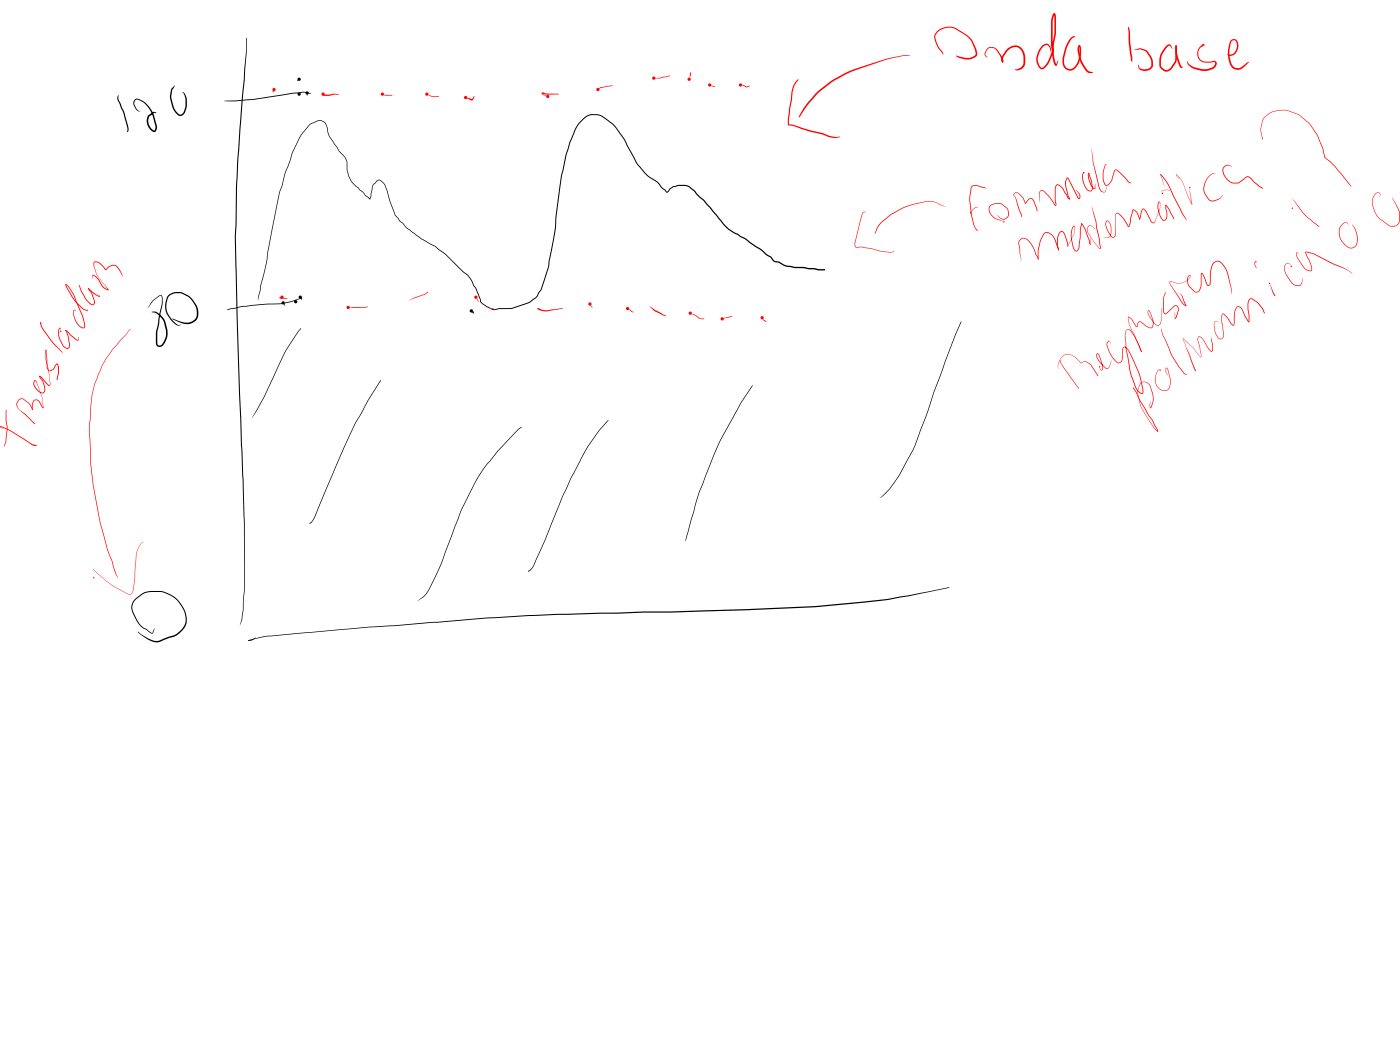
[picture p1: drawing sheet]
<svg xmlns="http://www.w3.org/2000/svg" width="328mm" height="246mm" viewBox="0 0 328 246" stroke-linecap="round" stroke-linejoin="round" font-family="sans-serif">
<g fill="#000">
<path d="M41 19.9l-.6 1.2-.2 1.5 .5 2.2a2.29 2.29 0 0 0 1.8 2.1l.6-.7a5.6 5.6 0 0 0 .2-3.8l-.5-.8 .4 .2 .3 .5a5.4 5.4 0 0 1-.1 4 1.2 1.2 0 0 1-1.1 .9 1.2 1.2 0 0 1-1.2-.8l-.7-1.3-.5-2.5 .2-1.6zM69.7 18.8l.5-.2-.3 .3zM27.7 22.5l.2-.2-.1 1 1.3 2.9 .9 3 .2 1.1-.3 .7v-1l-1-3.5-1.3-3.1zM31.6 23.4l.4-.3a5.8 5.8 0 0 1 4.5 5.2l.3 1.1a1.21 1.21 0 0 1-.7 1.6 2.52 2.52 0 0 1-1.7-2.2 2.52 2.52 0 0 1 1.3-2.4l.3-.2a.4 .4 0 0 1 .6 .4l-.4-.1-.3 .2a2.2 2.2 0 0 0-1.1 2 2.2 2.2 0 0 0 1.4 1.9l.3-.8-.4-1.4a6.1 6.1 0 0 0-3.9-5.1l-.3 .1a.98 .98 0 0 0-.3 1.2l.7 1.2 .7 .3a1.28 1.28 0 0 1-1.5-1.1l-.2-.8zM52.5 23.7l.4-.1a98.3 98.3 0 0 0 16.1-1.9l2.4-.2 1.5 .4-1.6-.2-2.3 .2a81.8 81.8 0 0 1-16.1 1.8zM88.3 42.4a.9 .9 0 0 1 1.5 .2l.5 .7 .5 1.2 .8 2.9 1.2 3.1 2.8 3 3.2 2.4 2.7 1.5a28.9 28.9 0 0 1 5.4 4.5l1.8 1.8a6.1 6.1 0 0 1 2.7 3.4l.4 .7 1.1 3 1.4 1 1.6 .7a12.2 12.2 0 0 1 4.1-.3l4-1.3 1.8-1.4 1.1-1.9 1.7-5 .3-2.3a42.5 42.5 0 0 0 1.5-10l1.2-9 1-4.6 .9-3.2 1.1-2.7a5.7 5.7 0 0 1 4.4-4l1.5 .1 1.5 .7a11.6 11.6 0 0 1 4.2 4.5l3.6 6.5 2.2 2.5 2.3 1.5 2.1 2.3 .7-.7 .8-.5 1.3-.3 1.5-.1 1.1 .4 1.5 1.4a63.9 63.9 0 0 1 6.6 7.4l1.1 1.1 4 2.3 6 4.4a1.63 1.63 0 0 0 1.8 1.1 5.8 5.8 0 0 0 3.4 1.1l2.3 .1 3.5 .5h1.4l.1 .2-.1 .1h-1.2l-6.9-.8a5.5 5.5 0 0 1-2.9-1 1.94 1.94 0 0 1-1.7-1.2l-.9-.5-1.2-1.1-3.8-2.6-1.8-1.1a9.6 9.6 0 0 1-4.5-3.8l-3.4-4.2-3.5-3.2-.8-.3h-1.7l-1.2 .3-.7 .5-.5 .7-.3 .1-1.3-1.2-.8-1.1-2.4-1.5-1.2-1.4a11.1 11.1 0 0 1-2.6-3.9l-2.1-3.8a12.1 12.1 0 0 0-5.2-5.1l-2.2-.2a6.9 6.9 0 0 0-3.8 4.2l-1 2.3-.8 2.7-1.2 5.1-1.2 9.6a71.2 71.2 0 0 1-1.7 11l-1.8 5.8-.4 .7a3.3 3.3 0 0 1-1.6 1.9l-.7 .6a13.4 13.4 0 0 1-6.4 1.6h-.7a2.96 2.96 0 0 1-3.2-.6l-.8-.5a1.75 1.75 0 0 1-.9-1.5l-.8-2.2-.6-.7a5.4 5.4 0 0 0-2.4-3.2l-4.2-4.1-2.5-2-3.2-1.7-3.2-2.4-1.1-1.2-.6-.4-1.2-1.6-1.1-3-.7-2.4a3.7 3.7 0 0 0-1.5-2.6l-.6-.1-.7 .7a1.38 1.38 0 0 0-.6 1.5l-.3 1.7-.3 .6 .4-2.5a1.68 1.68 0 0 1 .9-1.6zM35.9 70.4l1.2-.9a.58 .58 0 0 1 .8-.3 .58 .58 0 0 1 .3 .8l-.1 1.4-.7 4.1a12.3 12.3 0 0 0-.3 5.4l.1 .1a.96 .96 0 0 0 1.1-.8 4.4 4.4 0 0 0 .3-4 4.3 4.3 0 0 0-2.3-2.9l-.7-.1 .8-.1a4.3 4.3 0 0 1 2.5 3 4.7 4.7 0 0 1-.4 4.5 1 1 0 0 1-1 .8 1 1 0 0 1-.9-1v-.3a12.2 12.2 0 0 1 .5-4.7l.8-4 .1-1.5a.41 .41 0 0 0-.3-.6 .41 .41 0 0 0-.5 .3l-1.3 1.1-1.3 1.7zM39.5 69.2a3.5 3.5 0 0 1 3.5-.5l.9 .5a4.8 4.8 0 0 1 2.4 5.6 2.95 2.95 0 0 1-3.5 1.1l-2.4-1.1 2.5 .8a2.44 2.44 0 0 0 2.8-.7 2.44 2.44 0 0 0 .3-2.8l-1.5-2.2-1.9-1.1a3.4 3.4 0 0 0-2.8 .5 4.4 4.4 0 0 0 .8 6l1.1 .8h.9l-.5 .2a2.71 2.71 0 0 1-2.3-1.7 4.6 4.6 0 0 1-.3-5.4zM53.3 72.6l3.4-.8 5.7-.6a18.8 18.8 0 0 0 8.3-1.3h.2l-.1 .1a18.6 18.6 0 0 1-7.4 1.4l-6.5 .5-3.4 .8zM53.3 72.6h.3zM72.5 29.2l2-1h.7l1.1 .5 .6 1.2a4.1 4.1 0 0 0 .7 2.5l2.1 3.1a4.1 4.1 0 0 1 1.8 4.4l.3 .8a5 5 0 0 0 2.4 3.4l2.6 2.6-1.1-.8-1.6-1.7a5.2 5.2 0 0 1-2.5-3.4l-.3-1.2a4 4 0 0 0-1.8-4.1l-2.3-3.5-.9-3-.9-.6-.7-.1-2 1-2.2 2.8-1.9 3.8-.4 1.6-1.2 3-.8 3.1-.6 1.6-2.7 14.1-.2 1.8-2.2 9.4v-.7l.6-2.8 1.4-5.9 .2-1.9 2.7-13.6 .7-2 .7-2.9 1.3-3.3 .4-1.5 1.7-3.6zM69.4 70.8l.2 .1z"/>
<path d="M69.3 70.7l.3 .2zM70.4 69.7l.3 .2 .1 .4zM193.2 63.1l.3 .2-.1 .1zM31.6 140.5a6.9 6.9 0 0 1 8.4-1.1 6.8 6.8 0 0 1 3.6 7.2 5.5 5.5 0 0 1-3.9 3l-2 .9a3.2 3.2 0 0 1-3.1-.6l-1.7-1.1-.5-.6 2.3 1.5a3.1 3.1 0 0 0 3.6 .1l1.3-.5a4.7 4.7 0 0 0 4-3.8 7 7 0 0 0-5.9-6.7h-.8a5.4 5.4 0 0 0-5.1 1.9 2.6 2.6 0 0 0-.4 3.2l.7 1.3a5 5 0 0 0 2.6 2.6l1 .6 .5-1.1-.2 .9a.39 .39 0 0 1-.2 .4 .39 .39 0 0 1-.4-.1l-.8-.6a5.1 5.1 0 0 1-2.7-2.6l-.7-1.3a2.82 2.82 0 0 1 .4-3.5zM57.8 8.9l.1 .1v2.5l-2 26.6-.5 16a1543.5 1543.5 0 0 0 1.4 50.3l.3 7.7a419.6 419.6 0 0 1 .3 26.1l-.1 1.8a21.9 21.9 0 0 1-.9 6.4l-.1 .3a28.1 28.1 0 0 0 .8-6.8l.2-2.2a845.5 845.5 0 0 0-1-40.2 1208.8 1208.8 0 0 1-1.1-43.4l.4-16 1.1-14.8 1.1-11.9zM58.2 150.2l.1-.1a17.5 17.5 0 0 1 5.3-1l23.2-2.1 15.7-1.2a451.5 451.5 0 0 1 42.2-2.1l6.3-.3a778.8 778.8 0 0 0 42.5-1.5l1.9-.2a157.7 157.7 0 0 0 27.3-4v.2a161.6 161.6 0 0 1-19.3 3.4l-9.9 .9a1273.5 1273.5 0 0 1-52.8 1.7 465 465 0 0 0-38.1 2.1l-15.8 1.1-23.2 2.1a17.4 17.4 0 0 0-5.3 1.1zM58.2 150.2l.1-.1a2.09 2.09 0 0 0 1.7-.7 1.78 1.78 0 0 1-1.8 .9z"/>
</g>
<g fill="#000">
<path d="M72 21.8v.2z" fill-rule="evenodd"/>
<path d="M72 21.9v.5z" fill-rule="evenodd"/>
<circle cx="70.2" cy="18.6" r=".4"/>
<circle cx="72" cy="21.8" r=".4"/>
<circle cx="69.4" cy="70.8" r=".4"/>
<circle cx="70.4" cy="69.7" r=".4"/>
</g>
<g fill="#f00">
<path d="M64.1 21.2l.2-.2-.2 .4 .2 .1a.19 .19 0 0 1-.3 0 .19 .19 0 0 1 0-.3z"/>
<path d="M75.6 22l.2 .1-.2 .1z"/>
<path d="M75.6 22h.1a4.9 4.9 0 0 0 2.8 0l1 .2h-.7a4.9 4.9 0 0 1-3.1 .1z"/>
<path d="M89.7 22.1l2.4 .2-1.6 .1z"/>
<path d="M100.1 22.1l1.2 .4 1.7 .1-1.7 .1z"/>
<path d="M109.2 22.9l1.5 .3 .5-.7 .1 .1-.3 .8-.3 .2z"/>
<path d="M127.1 21.7l1.3 .2 2.7 .2-2.7 .1-1.1-.3 1.2 .7-1-.3a.4 .4 0 0 1-.4-.2 .4 .4 0 0 1 0-.4z"/>
<path d="M140.4 20.8l.7-.4 2.6-.4a1.01 1.01 0 0 1-1.2 .3l-1.5 .3-.7 .4z"/>
<path d="M153.4 18.3l3.8-.5-2.3 .6z"/>
<path d="M65.6 69.7h.6l-.5 .1 1.7 .3-1.7-.1-.1-.1z"/>
<path d="M81.7 72.1l4.6-.2a5.2 5.2 0 0 1-3.1 .3z"/>
<path d="M95.9 70.5l1.2-.7 2.4-.8 1-.6-.9 .8z"/>
<path d="M111.6 69.7l.5 .7 .1 .4z"/>
<path d="M114.6 71.8l.4 .5h.8v.1h-.9z"/>
<path d="M126.1 72.3a1.09 1.09 0 0 1 1.1 .6l-1.1-.4z"/>
<path d="M126.1 72.3l2.1 .5 3.9-.4-3.4 .6a2.36 2.36 0 0 1-2.6-.7z"/>
<path d="M147.2 72.4l1.4 .8h-.4z"/>
<path d="M152.3 71.8l3.9 2.2h-.7l-1.8-1z"/>
<path d="M161.9 73.4l1.2 .5 1.1 .7 .9 .1 .1 .1h-1z"/>
<path d="M169.4 74.8l1.8-.6h.6z"/>
<path d="M178.8 74.5l1 1-.7-.4z"/>
<path d="M161.9 17l.1 .1v.5l-.3 1z"/>
<path d="M161.9 17l.1 .1-.1 .8z"/>
<path d="M166.5 19.9l1.3 .4h-.8z"/>
<path d="M173.7 19.9l.9 .1a.81 .81 0 0 0 1.1 .1l.2 .1a1.11 1.11 0 0 1-1.6-.2z"/>
</g>
<g fill="#f00">
<path d="M138.4 71.3l.1 .3z" fill-rule="evenodd"/>
<path d="M138.5 71.5l.5 .7z" fill-rule="evenodd"/>
<circle cx="64.3" cy="21" r=".4"/>
<circle cx="75.8" cy="22.1" r=".4"/>
<circle cx="89.7" cy="22.1" r=".4"/>
<circle cx="100.1" cy="22.1" r=".4"/>
<circle cx="109.2" cy="22.9" r=".4"/>
<circle cx="128.5" cy="22.6" r=".4"/>
<circle cx="140.3" cy="21" r=".4"/>
<circle cx="153.4" cy="18.3" r=".4"/>
<circle cx="66.2" cy="69.7" r=".4"/>
<circle cx="81.7" cy="72.1" r=".4"/>
<circle cx="111.6" cy="69.7" r=".4"/>
<circle cx="138.4" cy="71.3" r=".4"/>
<circle cx="147.2" cy="72.4" r=".4"/>
<circle cx="161.9" cy="73.4" r=".4"/>
<circle cx="169.4" cy="74.8" r=".4"/>
<circle cx="178.8" cy="74.5" r=".4"/>
<circle cx="161.7" cy="18.6" r=".4"/>
<circle cx="166.5" cy="19.9" r=".4"/>
<circle cx="173.7" cy="19.9" r=".4"/>
</g>
<g fill="#000">
<path d="M70.2 22.1v.3zM66.4 71l.5 .6h-.2zM110.6 72.9v.2h.4l.1 .1h-.5zM110.8 73.1h.3l-.1 .2v-.1l.2 .3-.4-.2zM70.5 77l.1 .1a43.5 43.5 0 0 0-6.5 11.5l-2.3 4.9-2.9 4.8 1.4-2.4a94.6 94.6 0 0 0 5.2-10.7l1.8-3.6zM225.4 75.4h.1a298.9 298.9 0 0 0-8.2 22.3l-1.2 3.1a38 38 0 0 1-4.5 9.7 17.1 17.1 0 0 1-5 6.2l-.3 .1a18.9 18.9 0 0 0 5.7-7.4l2.3-4.4 2.8-7.3a379.2 379.2 0 0 1 8.3-22.3zM89.2 89.2l.2 .1-3 4.6-2.7 4.8a263.1 263.1 0 0 0-9.4 21.7l-.8 1.5-.8 .9 .3-.4a7.7 7.7 0 0 0 1.5-3 261.9 261.9 0 0 1 9.1-20.7l2.7-4.9zM72.6 122.8h.2zM72.8 122.4l-.1 .4zM123.9 133.6l.1 .4zM142.6 98.5l.2 .1a42.8 42.8 0 0 0-8 12.2l-2.6 5.3-4.3 10.6-2.1 4.7a4.7 4.7 0 0 1-1.6 2.6h-.3l.3-.2a4.9 4.9 0 0 0 1.5-2.5l2.1-4.7 4.2-10.6 2.3-4.6a45.5 45.5 0 0 1 8.3-12.9zM124 133.9v.1z"/>
<path d="M176.5 90.4h.1a62.6 62.6 0 0 0-5.5 9.1l-2.4 4.6-4.5 11.1-3.3 11.8a37.5 37.5 0 0 1 1.9-7.4l1.2-4.4 4.6-11.2 5.2-9.6zM121.3 100.8l1.1-.7-1 .8-4.7 5.1-1.7 2.2a23.5 23.5 0 0 0-3.6 5.2l-1.3 2.5a47.4 47.4 0 0 0-3.8 9l-1.7 4.6a43.9 43.9 0 0 1-4.9 10.2l-2 1.4 2.1-1.7a47.9 47.9 0 0 0 4.6-10l2.5-6.5a62.8 62.8 0 0 1 5-10.7l1.9-2.9 2.8-3.4z"/>
</g>
<g fill="#000">
<circle cx="70.2" cy="22.1" r=".4"/>
<circle cx="66.4" cy="71" r=".4"/>
<circle cx="110.6" cy="72.9" r=".4"/>
</g>
<g fill="#f00">
<path d="M191.7 21.6a26 26 0 0 1 9.7-5.7l2.1-.7a33.9 33.9 0 0 1 9.7-2.3l.4 .1a25.8 25.8 0 0 0-8.4 1.9 34.5 34.5 0 0 0-10 4.3l-.9 .7a20.1 20.1 0 0 0-5.5 5.6l-1.2 2-.2-.1a18 18 0 0 1 3.7-5.2z"/>
<path d="M187.2 18.6l.1 .1-.2 .2z"/>
<path d="M186.8 18.9l.5-.3a5.9 5.9 0 0 0-1.4 3.8l-.8 5.5v1.3h.8l4 1.3 2.9 .7a6.5 6.5 0 0 0 4.2 .8l.1 .1a4.2 4.2 0 0 1-3.9-.5l-3.4-.8-3.8-1.3-1-.1a.6 .6 0 0 1-.2-.9l.9-7.2 .5-1.3z"/>
<path d="M221.1 12.7h.2z"/>
<path d="M219.9 7.3a4 4 0 0 1 4.9-.4 8.2 8.2 0 0 1 3.4 2.8l.2 .4a5.4 5.4 0 0 1 .9 2.7 2.29 2.29 0 0 1-2.7 1.1l-1.5-.3-.8-.5 .1-.1 1.8 .5a2.49 2.49 0 0 0 2.7-.8l-.1-.5a5.8 5.8 0 0 0-3.3-4.5l-.8-.5a3.4 3.4 0 0 0-5.3 1.4 7.8 7.8 0 0 0 1.9 3.9v.2l-.1-.1a6.1 6.1 0 0 1-2-4.5z"/>
<path d="M231.6 11.4a1.67 1.67 0 0 1 2.3 .2l1.2 1.8 .3 .9-.1 .4-.3-.2-.3-1.2-.9-1.5a1.33 1.33 0 0 0-1.3-.6 1.33 1.33 0 0 0-1.1 .9l-.1 .2a.78 .78 0 0 0 .2 1h.3a.52 .52 0 0 1-.7 0 .52 .52 0 0 1-.1-.6z"/>
<path d="M236.2 11.5a2.32 2.32 0 0 1 2.4-.8 2.32 2.32 0 0 1 1.8 1.9l.1 2.1a1.82 1.82 0 0 1-1.1 1.6l-.8 .2-.5-.2 1.1-.3 .6-.5 .3-.7v-1.4a2.53 2.53 0 0 0-1.4-2.3 2.46 2.46 0 0 0-2.6 1.1l-.5 .8a1.09 1.09 0 0 0-.3 1.3l-.1 .4a1.08 1.08 0 0 1 0-1.7z"/>
<path d="M247.1 3.1l.4 .1 .2 .8a40 40 0 0 1-.7 8.6l-.2 .3a4.7 4.7 0 0 1-2.3 3.4 2.38 2.38 0 0 1-1.3-3.1 3.7 3.7 0 0 1 2.1-2.9 1.12 1.12 0 0 1 1.1 .6 1.12 1.12 0 0 1-.2 1.3l.2-.3a.99 .99 0 0 0-.6-1.2 .99 .99 0 0 0-1.3 .5 5.2 5.2 0 0 0-1 3 1.57 1.57 0 0 0 1 1.7 6.3 6.3 0 0 0 2.3-4.6l.1-1a20.5 20.5 0 0 0 .4-6.8l-.1-.1h.2l-.4 1.5v5.5l.2 1.3a7 7 0 0 0 .6 3.4l.5-.8-.4 1.1-.4-.1a5.7 5.7 0 0 1-.8-3.6l-.2-1.3 .1-5.5z"/>
<path d="M251.2 8.9l.8-.4 .2 .1-.1 .4-.1-.4a5 5 0 0 0-2 3.6l-.3 1.2a2.03 2.03 0 0 0 1.1 2.8 2.13 2.13 0 0 0 2.1-2 6.1 6.1 0 0 0 .2-3.3l-.1-.2 .4-.1a5.4 5.4 0 0 1-1.7 5.8 1.86 1.86 0 0 1-1.9-.3 1.86 1.86 0 0 1-.6-1.9 9.8 9.8 0 0 1 2-5.3z"/>
<path d="M253 10.6h.2l.2 .1-.2 .2v1a8.3 8.3 0 0 0 1.9 4.5l1.3 .6-.7 .2-.6-.2-1.2-1.6a7.9 7.9 0 0 1-1.1-3.6z"/>
<path d="M264.6 6.4h.1v.2z"/>
<path d="M264.6 6.3l.2 .2 .3 1 .1 2.6 .4 3.3v1l-.3-.2-.2-1.8z"/>
<path d="M266 11.6l1.4-.3 1.3 .4 .5 .3 .7 1a2.69 2.69 0 0 1 .2 3.1 1.91 1.91 0 0 1-3-.2v-.7a.91 .91 0 0 0 .7 1 1.63 1.63 0 0 0 2.3-.8l-.2-1.6-1-1.7-1.4-.5z"/>
<path d="M273.6 10.8a.79 .79 0 0 1 .9-.3 .79 .79 0 0 1 .5 .8l.1 .3-.6-.8-.6 .1a4.9 4.9 0 0 0-1.5 4.5l.1 .3a1.23 1.23 0 0 0 1.2 .7 1.23 1.23 0 0 0 1.1-.8l.9-1.5v-3.3l.2-.2 .2 .2v2.7a3.8 3.8 0 0 1-2.1 3.3 1.86 1.86 0 0 1-2-1.6 5.1 5.1 0 0 1 1.6-4.4z"/>
<path d="M275.7 10.8l.2-.2 .2 .2a9.5 9.5 0 0 0 1.1 4.8v.1l.1-.1a.25 .25 0 0 1-.1 .4 .25 .25 0 0 1-.3-.2 9.6 9.6 0 0 1-1.2-5z"/>
<path d="M281.4 11l.6-.6a.28 .28 0 0 1 .5-.1 .28 .28 0 0 1 0 .4l-.7 .4 .5-.6-.7 .7a1.95 1.95 0 0 0-.3 2.2 1.95 1.95 0 0 0 2 1.1l.8-.1a.82 .82 0 0 1 1.2 .1 .82 .82 0 0 1-.2 1.2l-.5 .5-1.1 .3-1.7 .1-2.3-.7-.8-.8-.2-.7h.1l.3 .6 1 .6 2.4 .6h1.1l1.2-.6 .4-.5v-.4l-.3-.2-.7 .2a2.59 2.59 0 0 1-2.9-1 2.47 2.47 0 0 1 .3-2.7z"/>
<path d="M288.8 9.4a1.05 1.05 0 0 1 1.2-.1 1.05 1.05 0 0 1 .5 1.1 2.1 2.1 0 0 1-2.2 2.7l-.3-.4a1.62 1.62 0 0 0 2.2-1.6 1.21 1.21 0 0 0-.6-1.7l-.5 .1-.3 .3-.3 1.6a6 6 0 0 0 .6 3.9 1.5 1.5 0 0 0 2 .5l1.8-1.3v.2a4.1 4.1 0 0 1-2 1.6 2.01 2.01 0 0 1-2.5-1.7 7.3 7.3 0 0 1 .2-4.9z"/>
<path d="M30.3 77.2h.3z"/>
<path d="M30.4 77.2h.2l-4 4.6-1.2 1.7a24.5 24.5 0 0 0-3.8 10.1l-.6 6.1 .3 6.8a80 80 0 0 0 2.5 16.9l1.5 5.5 1 2.4 1.3 4.2a10.6 10.6 0 0 1-1.5-4.2l-.5-1a109.7 109.7 0 0 1-4.3-21l-.4-9.3 .5-6.5a23.9 23.9 0 0 1 4.1-10.2l1-1.6z"/>
<path d="M21.8 133.5l.2 .1z"/>
<path d="M21.8 133.5l.1-.1a23.7 23.7 0 0 0 6.3 4.9l1.7 .9a.86 .86 0 0 0 .9 0 .86 .86 0 0 0 .4-.9l.6-6.8a6 6 0 0 1 1.3-4.1l.6-.3-.4 .3a4.9 4.9 0 0 0-1.3 2.9l-.6 7.2a1.81 1.81 0 0 1-.8 2l-.8-.2-1.6-.9a23.2 23.2 0 0 1-6.4-4.9z"/>
<path d="M0 100h.2a.56 .56 0 0 0 .7 .4l.3 .1h-.3a.6 .6 0 0 1-.9-.5z"/>
<path d="M0 100l.2-.1a35.9 35.9 0 0 1 7.6 4.4l.8 .2h-.8a48.7 48.7 0 0 0-7.6-4.4z"/>
<path d="M7.3 104l1.3 .5z"/>
<path d="M1 104.6l.2-.1z"/>
<path d="M1.4 96.3h.1v2.3a11.8 11.8 0 0 1-.5 6v-.2a12.5 12.5 0 0 0 .3-6.4z"/>
<path d="M1.4 96.3l.1 .1z"/>
<path d="M1.4 96.3l.2 .2z"/>
<path d="M4.4 95.9l1.6 1.2 2.3 2.3-.4-.1z"/>
<path d="M4.3 93.7a.98 .98 0 0 1 1.4 0l.4 .3a3 3 0 0 1 1.5 1.9v.3l-.1-.3a2.81 2.81 0 0 0-1.5-1.8l-.4-.3a.84 .84 0 0 0-1.3 .2l-.3 .9 .6 1.3-.3-.3a1.34 1.34 0 0 1 0-2.1z"/>
<path d="M7.5 96l.1 .1z"/>
<path d="M8.1 89.2h.3l.2 .3 1.3 3.7 .3 2.5-.3-.1-.4-.7a1.08 1.08 0 0 0-1.3-1 1.15 1.15 0 0 0-.5 1.4l-.1 .9-.1-.9a1.22 1.22 0 0 1 .9-1.6l.7 .3 1 1.6-.3-2.4-1.5-3.9-.3 .6a3.6 3.6 0 0 0 1.5 2 .6 .6 0 0 0 .7 .1 .6 .6 0 0 0 .2-.8l-.4-1.7-.8-1.1v-.2l.8 .9 .4 1a1.89 1.89 0 0 1-.1 2 1.63 1.63 0 0 1-2-1.1l-.2-.3a1.15 1.15 0 0 1 0-1.5z"/>
<path d="M10.7 82l.2 .1 .2 3.3 .7 4.3a.46 .46 0 0 1 .1 .5 .46 .46 0 0 1-.5 .3l-2.2-2.2 .2-.2 .3 .3 1.9 1.9 .1-.4-.7-4.5z"/>
<path d="M10.7 82l.2 .1v2l.3 2.1 .3 .6 .2 .1 .8-.4 .8-1.3 .2 .1 .2 .3 .1 1.8-.3 1.5-.2 .3 .3-1.8-.1-1.8-.1-.2-.9 1.3-.8 .4-.4-.1-.3-.7-.3-1.8z"/>
<path d="M9.5 75.6l.2 .2v.3z"/>
<path d="M9.5 75.6l.6 1.4 2.1 2.9 2.5 2.8-2.7-2.7-2.2-3.1z"/>
<path d="M13.9 76.9l.4 .1v.7l-.2-.7a1.67 1.67 0 0 0-.2 1.9l1 2.2a1 1 0 0 0 1.1 .5l.2-.8-.2-1.7-.7-1.5 .1-.2 .7 1.5 .3 1.7a.84 .84 0 0 1-.3 1.2 .84 .84 0 0 1-1.2-.4l-.8-1.4a2.97 2.97 0 0 1-.2-3.1z"/>
<path d="M15.3 77.5l.5 .1 .8 .9 1.5 1.1a.21 .21 0 0 0 .2 .1 .21 .21 0 0 0 .1-.3v-.4l.1 .4a.42 .42 0 0 1-.3 .5 .42 .42 0 0 1-.5-.2z"/>
<path d="M15.4 66.7h.2a6.5 6.5 0 0 1 2.2 3.4l1.6 3.8 .5 2.2a.63 .63 0 0 1-.1 .9 .63 .63 0 0 1-.9-.2 4.6 4.6 0 0 1-1.8-3.2 .65 .65 0 0 1 .4-1l.2 .3v.3l-.2-.4a.95 .95 0 0 0-.1 1.3l.3 .8a2.28 2.28 0 0 0 2 1.9v-.7l-.4-1.9-1.7-4a6.4 6.4 0 0 0-2.1-3.4z"/>
<path d="M15.4 66.7l.1 .2a18.5 18.5 0 0 0 3.9 5.4l1.2 .5-.1-.3 .2 .4h-.3l-.8-.3a13.1 13.1 0 0 1-4.2-5.5z"/>
<path d="M18.6 66.9l.2 .1z"/>
<path d="M18.6 66.8l1.6 3.2 .9 1.1a.51 .51 0 0 0 .7 .2 .51 .51 0 0 0 .2-.7 5.2 5.2 0 0 0-1.3-2.8l.1-.2 .2 .3a4.9 4.9 0 0 1 1.3 2.9 .7 .7 0 0 1-.5 .7 .7 .7 0 0 1-.8-.3l-.9-.9-1-1.7z"/>
<path d="M20.7 67.6l2.6 2-1.4-.7z"/>
<path d="M23.2 69.5l.1 .2z"/>
<path d="M23.2 69.2l.1 .5z"/>
<path d="M21.7 64.5h.4l.6 .5 1.5 2.2 1.2 .9-1.3-.7-1.2-1.9-1.1-.9v1.1z"/>
<path d="M25.3 67.9l.1 .2z"/>
<path d="M22 61.4a1.5 1.5 0 0 1 1.9 .6l.9 1.2 .5-.6 .8-.4 .7-.1 .4 .1 1.1 1.3 .4 1.4-1-1.9-.6-.6h-1l-.7 .4-.3 .3a.42 .42 0 0 1-.5 .2 .42 .42 0 0 1-.3-.5l-.8-.8a.82 .82 0 0 0-1.4-.2v.6l.4 1.3a17.5 17.5 0 0 0 2.9 4.1l-.1 .2-.3-.5a11.7 11.7 0 0 1-2.6-3.7l-.4-1.4z"/>
<path d="M206.8 51.9a17.4 17.4 0 0 1 12.1-4.7l.8 .3 2.2 1.1-.8-.3a5.3 5.3 0 0 0-4.3-.9 17.8 17.8 0 0 0-10.7 5.8l-.8 1.7v-.2a5.4 5.4 0 0 1 1.5-2.8z"/>
<path d="M202.4 49.8l.4-.2 .3 .2a.57 .57 0 0 0-.8 .5l-1.6 6.6a1 1 0 0 0 .3 1.1l.4-.1a16.8 16.8 0 0 1 5.3 1l2.1 .2 .8-.1v-.3l.1 .1a.99 .99 0 0 1-1.3 .4l-6.7-1.2a.84 .84 0 0 1-1.1-.1 .84 .84 0 0 1-.1-1.1l1.3-5.3z"/>
<path d="M228 43.7l.4-.3h.6l2.1 .5 .1 .2-.1 .2v-.2l-2.3-.5a.8 .8 0 0 0-.9 .7l-.3 2.4 .3 3.2 .7 2.9 .7 1.2 .1-.4-.1 .5-.8-1.1-.8-3.1-.3-3.4 .3-2.3z"/>
<path d="M227.6 50l.2-.1z"/>
<path d="M228.2 49.1l.7-.5h.6a2.44 2.44 0 0 0-1.9 1.5z"/>
<path d="M232.2 48.2l1.2-.5 1.6 .1 1.4 1.2 .3 1.4a1.33 1.33 0 0 1-1.4 1.1 1.33 1.33 0 0 1-1.3-1.1 1.29 1.29 0 0 0 1.1 .9 1.29 1.29 0 0 0 1.3-.6l.1-1-.3-.8-1.2-1-.9-.1a1.66 1.66 0 0 0-2 .9 2.76 2.76 0 0 0 2.6 2.9l.8 .4a4.9 4.9 0 0 1-3.2-1.8 1.61 1.61 0 0 1-.1-2z"/>
<path d="M237.6 45.3l.8 1.2 1.4 4-.1 .4-1.5-4.5z"/>
<path d="M237.9 45.3a.87 .87 0 0 1 1.4 .3 4.4 4.4 0 0 1 1.4 2.2h-.2a4.3 4.3 0 0 0-1.6-2.4 .8 .8 0 0 0-.9 0 .8 .8 0 0 0-.4 .8z"/>
<path d="M241.2 46.7a.78 .78 0 0 1 .9-.2 .78 .78 0 0 1 .5 .7l.7 1.7v.7l-.2-.6a4.5 4.5 0 0 0-1-2.3 .61 .61 0 0 0-.9 .4l-.7 .7z"/>
<path d="M244 44.8l.5-.2a8.8 8.8 0 0 1 3 3.4h.2l-.2-2a3.9 3.9 0 0 1 .1-2.4l.3-.3a1.81 1.81 0 0 1 1.7 1.3l1 1.8 .3 .2a.21 .21 0 0 1-.2 .2 .21 .21 0 0 1-.2-.2l-1.1-2a2.01 2.01 0 0 0-1.4-1.2l-.4 .9 .2 3.3a.34 .34 0 0 1 .1 .5 .34 .34 0 0 1-.5 .1 9.6 9.6 0 0 0-2.8-3.4h-.4l-.3 .4-.1 2.3-.1-2.2z"/>
<path d="M250.3 41.7h.2l.3 .3 2.3 4.5a.98 .98 0 0 0-.2-1.3l-.4-.7a2.09 2.09 0 0 1 1 1.8 .37 .37 0 0 1-.4 .4 .37 .37 0 0 1-.4-.4l-2.3-4.5-.3 .9v.7l.5 2.4 .4 .8-.1 .1-.5-.9-.5-2.4v-1z"/>
<path d="M254.4 40.3l-.2 .2z"/>
<path d="M254.1 40.5l.4-.1-.4 .4a4.4 4.4 0 0 0 1.1 3.7 .63 .63 0 0 0 .9 .1 .63 .63 0 0 0 .1-.9l-.2-1.2-.7-1.9 .1-.1 .2 .3 .5 1.4 .3 1.5a.84 .84 0 0 1-.4 1.2 .84 .84 0 0 1-1.1-.5 4 4 0 0 1-.8-3.8z"/>
<path d="M255.3 40.6h.2l-.1 1 .5 1.5 .9 1.1 .2-1.1-.2 1.3-.6-.4-.5-.8-.5-1.6z"/>
<path d="M256.1 34.6l.4 3.5 1.3 5.4a1.44 1.44 0 0 0 1.2 1.5l.3-.2 .3-1.1-.1 1a.8 .8 0 0 1-.9 .4 .8 .8 0 0 1-.6-.7l-1.6-6.3z"/>
<path d="M259.3 38.5l.3 .1v.6l-.2-.6a6.1 6.1 0 0 0-.2 4.5l.4 .3a2.06 2.06 0 0 0 1.2-1.4l.5-2 .5-.3 .8 .5 2.2 2.4 .6 .3-.7-.1-2.2-2.4-.7-.5-.3 .2-.5 1.7a2.1 2.1 0 0 1-1.5 1.8 1.7 1.7 0 0 1-.8-1.8 6.3 6.3 0 0 1 .6-3.3z"/>
<path d="M239.3 56.2a1.28 1.28 0 0 1 2 .2l1.2 1.6 .6 1.6 .5 .7v.5l-.6-.9a7.8 7.8 0 0 0-2.1-3.7 1.08 1.08 0 0 0-1.2-.1 1.08 1.08 0 0 0-.6 1l.5 3.3-.1 1.3-.6-4.5 .1-.6z"/>
<path d="M244.9 54.7a1.11 1.11 0 0 1 1.5 0l.6 .5 .4 .6 1 2.9-.7-1.6a2.62 2.62 0 0 0-2.3-2.5l-.5 .5a10.9 10.9 0 0 0-1.3 5.7l-.2-.1a11 11 0 0 1 1.3-5.8z"/>
<path d="M248.6 54.4a.73 .73 0 0 1 .8-.2 .73 .73 0 0 1 .5 .7l.6 2.1v.9l-.8-2.8a.64 .64 0 0 0-.9-.6l-.2 .2a5.2 5.2 0 0 0-.2 3.9l-.1 .1a5.7 5.7 0 0 1 0-3.8z"/>
<path d="M251.8 53h.3v.5a2.13 2.13 0 0 1-.4 1.9l-1.2 2.5 1.2-2.7a2.5 2.5 0 0 0 .3-2.1l-.2 .2a4.6 4.6 0 0 0-.4 2.7l.7 2.5a.46 .46 0 0 0 .6 .3 .46 .46 0 0 0 .3-.6l.4-4.6 .3-1.2-.4 5.4a.83 .83 0 0 1-.3 .9 .83 .83 0 0 1-.9 .1l-.5-1a6.6 6.6 0 0 1-.2-4.1z"/>
<path d="M253.7 52.4h.1a7.2 7.2 0 0 1 1.5 3.1l.3 .9 .2 1-.3-.3-.4-1.5a7.6 7.6 0 0 0-1.4-3z"/>
<path d="M255.7 57.2l.1 .1z"/>
<path d="M255.8 55.9v1.4z"/>
<path d="M256.1 48.3a24.2 24.2 0 0 1 1.5 6l.6 3.5a.35 .35 0 0 1 0 .6 .35 .35 0 0 1-.5-.3l-2.4-3.3a1.18 1.18 0 0 1 .5-2l1.2 1-.8-.7-.6-.2a1.28 1.28 0 0 0-.2 1.9l1.4 2.1 1.3 1.4-.3-2.1-.6-2.8-.2-1.4z"/>
<path d="M259.6 51.8a1.35 1.35 0 0 1 1.1 1.6v.7a1.22 1.22 0 0 1-.2 1.3 1.22 1.22 0 0 1-1.2 .4l-.5-.3 .3 .1a1.08 1.08 0 0 0 1.1-.1 1.08 1.08 0 0 0 .4-1.1 2.38 2.38 0 0 0-.8-2.5l-.3 .4v.6l.4 1.2 .8 1.3a.55 .55 0 0 0 .7 .1 .55 .55 0 0 0 .3-.7v-4.5a.52 .52 0 0 1 .8-.3l1.2 1.2 1.1 1.8 .9-3.8a1.14 1.14 0 0 1 1.3 1.1l.4 1v.2l-.7-1.6-.9-.6-.6 3.3-.4 .6-.3-.2-1-1.7-.9-1-.4-.2-.4 .1v4.6a.71 .71 0 0 1-.4 .9 .71 .71 0 0 1-1-.4l-.6-1.2-.4-1.2-.1-.6z"/>
<path d="M268 49l.3-.1 .5 .5 1.4 2.6 .5 .2 .2-.2a8.5 8.5 0 0 0 1.2-4.3l-.1-.3-.3 .7 .1 .8 .4 1.5 .7 1.2 .5-.2 .2-.5-.2-2.1 .1-.8 .3 1.6a1.7 1.7 0 0 1-.4 2l-.5 .2-.3-.3a5.5 5.5 0 0 1-1-3.4l.1-.7a.27 .27 0 0 1 .4-.1 .27 .27 0 0 1 .1 .4 9.5 9.5 0 0 1-1.3 4.4 .57 .57 0 0 1-.6 .3 .57 .57 0 0 1-.4-.5l-1-2.1-.7-.7a3.2 3.2 0 0 0-.6 2l-.3 .4z"/>
<path d="M273.4 48.1l.1-.1a2.1 2.1 0 0 1 1.1 1.7l.8 1.7z"/>
<path d="M272.2 40.9l1 2.8z"/>
<path d="M272.2 40.9l.1 .1z"/>
<path d="M272.2 40.9h.1a9.3 9.3 0 0 1 2.5 3.7l3.5 7.1-1.1-1.8-2.6-5.2a13.2 13.2 0 0 0-2.4-3.8z"/>
<path d="M272.6 44.8l.8-.3 1.1 .2a1.62 1.62 0 0 0-1.9 .3l.1 .4z"/>
<path d="M279.1 44l.5 4-.5-2.9z"/>
<path d="M276 40.9l.8 .8 .6 1 2.2 5.3-.9-1.9-1.3-3.4z"/>
<path d="M276 40.9l.2 .6 .5 .4a1 1 0 0 1-.7-1z"/>
<path d="M283.6 41.3l1-.7 .7 .2a1.26 1.26 0 0 0-1.7 .7 3.6 3.6 0 0 0-.1 5.1l.6 .4h.7l1.2-.4 .9-.9-.8 1-1.3 .5a1.35 1.35 0 0 1-1.5-.6 3.8 3.8 0 0 1 .3-5.3z"/>
<path d="M287.1 39.1a1.18 1.18 0 0 1 1.9 .1l-.2-.2a1.23 1.23 0 0 0-1.6 .3 1.23 1.23 0 0 0 0 1.6 3 3 0 0 0 2.4 1.9h1l1.1-.8a1.18 1.18 0 0 1 1.1-.7 1.18 1.18 0 0 1 1.1 .8l2.4 2.1-.9-.4-1.7-1.5a1 1 0 0 0-.9-.8 1 1 0 0 0-1 .6l-1.2 .9h-1a3.2 3.2 0 0 1-2.7-3.7z"/>
<path d="M248.7 84.5l.2 .2z"/>
<path d="M248.7 84.5l.5 1 3.9 5.6-3.5-4.7-.7-1.2z"/>
<path d="M249.2 83.6a2.33 2.33 0 0 1 3.4 .5l1.1 1 .9-.4 1.1 .6 1.9 2.9-2.1-2.9-.9-.5-.9 .4a5.7 5.7 0 0 0-3.1-2.1 2.02 2.02 0 0 0-2 1.6l-.4 1.2 .4 .9-.4-.6a3.8 3.8 0 0 1 1-2.6z"/>
<path d="M257.3 82.9l.3-.1 .3 .6 .9 2.7a.45 .45 0 0 1-.1 .6 .45 .45 0 0 1-.5 .1l-.2-.8 .4 .8 .2-.4v-.4l-.7-2.5-.4-.5a1.1 1.1 0 0 0 .2 1.4l2 2 .5-.4 .5-1.5-.4 1.6a.62 .62 0 0 1-1 .3l-1.7-1.9a1.31 1.31 0 0 1-.3-1.6z"/>
<path d="M260 80h.3l.4 .9-.5-.9-.4 .5a6.1 6.1 0 0 0 2.6 4.5 1.01 1.01 0 0 0 .9-1.3v-1.6a.61 .61 0 0 1 .2-.7 .61 .61 0 0 1 .7 .1l.8 .9 1.7 3.7a19.1 19.1 0 0 1 1.5 6l-.1 .3a2.4 2.4 0 0 1-2-2.2l-1.2-3.5-.8-4.8-.2-3.1 .3-1.4a.82 .82 0 0 1 1.3 .4l1.7 3 .6 1.7-.3-.3-1.4-3.2-.8-1.3a.67 .67 0 0 0-.9-.3l-.4 1.3 .3 3.1 .8 4.9 1.2 3.6a2.1 2.1 0 0 0 1.7 1.9l-.1-1.6a14.9 14.9 0 0 0-1.4-4.4l-1.7-3.7-.7-.9a.45 .45 0 0 0-.5 0 .45 .45 0 0 0-.2 .5v1.6a1.04 1.04 0 0 1-.2 1.2 1.04 1.04 0 0 1-1.2 .1 6.9 6.9 0 0 1-2.3-4.5z"/>
<path d="M264.6 74.3l.5 1.9 1.1 2.4 1.7 3.7-.1 .2-2.9-6.4z"/>
<path d="M264.7 74.3l.8 .5 1.2 1.7a.9 .9 0 0 1 .9-1.1l2 1.3h.6l.3-.8-.1-.7-.9-2.3a.32 .32 0 0 0-.2 .2 .32 .32 0 0 0 .1 .4l1.4 2.2 .6 .5h.4l.4-.3 .1-.6 .1-2.4 .2-.7-.3 3.6a.71 .71 0 0 1-1.1 .4l-.8-.8-1.1-1.9a.38 .38 0 0 1-.1-.5 .38 .38 0 0 1 .5-.1l.9 2.3v.8l-.2 .8-.4 .2-.5-.1-2.1-1.4a1.18 1.18 0 0 0-.6 1.2l-.3-.1-1.1-1.7z"/>
<path d="M273.4 68.6l.1 .6z"/>
<path d="M273.4 68.6l-.4 1.4 .1 3a.43 .43 0 0 0 .2 .5 .43 .43 0 0 0 .6-.3l1.4-1.4a.75 .75 0 0 1 .9-.1 .75 .75 0 0 1 .3 .9l-.4 1.7-.4 .4 .6-1.7v-.8a.49 .49 0 0 0-.4-.4 .49 .49 0 0 0-.5 .1l-1.4 1.4a.59 .59 0 0 1-.8 .4 .59 .59 0 0 1-.3-.7v-3z"/>
<path d="M275.6 73.3l.1 1.4z"/>
<path d="M276.4 68.6l1 .8 .9 2.3-.5-.7-.6-1.7z"/>
<path d="M274.4 66h.4l1.8 .4 1.5-.4a1.96 1.96 0 0 0 1.1-1.3h-.2a2 2 0 0 0 .4 2.8l.8 .7a.73 .73 0 0 0 1.1-.2l.4-1.2v-2.5l.1-.3 .3 .1 .3 .4 .9 2.3h.4l.1-.4a10 10 0 0 1 .3-3.7l.2-.6a1.37 1.37 0 0 1 1.2-1 1.37 1.37 0 0 1 1.3 .7l.8 1.1 .5 1.3 .9 3.7-.1 1-.1-1-.9-3.7a3.7 3.7 0 0 0-2.1-2.9l-.9 .4-.6 1a9.9 9.9 0 0 0-.3 3.7 .52 .52 0 0 1-.4 .6 .52 .52 0 0 1-.6-.4l-1.1-2.4v2.2a1.86 1.86 0 0 1-1 2.2l-.6-.1-1-.9a2 2 0 0 1-.3-3h.3a1.81 1.81 0 0 1-1.3 1.5l-1.4 .4-1.9-.4a.22 .22 0 0 0-.2 0 .22 .22 0 0 0 0 .3l2.8 4.4 1 1-.6-.3-.5-.6-2.7-4.2z"/>
<path d="M265.8 90.9l.2 .2 .3 .8z"/>
<path d="M265.8 90.9l.7 .9 1.1 2.2 1.9 3.3 .9 1.1 1.2 2.3 .1 .5-1.5-2.7-.8-1.1-2-3.3z"/>
<path d="M267.5 89.8h.1a1.5 1.5 0 0 1 2.3 .8l.5 1.6a4.3 4.3 0 0 1-.2 3.3l-.3 .2-.2-.2 .2-1.4v1.5l.1-.2a4.2 4.2 0 0 0 .3-3.2l-.5-1.6a1.26 1.26 0 0 0-1.2-1 1.26 1.26 0 0 0-1.3 .9l-.4 1.3 .2 1a10 10 0 0 0 2.2 5.3l1.3 1.9 1.1 1.2-1.2-1.1-2.2-3.5a9.7 9.7 0 0 1-1.5-4.6z"/>
<path d="M271.7 86.7l.3-.1 .2 .2-.2-.1a1.92 1.92 0 0 0-.9 1.9 2.51 2.51 0 0 0 1.2 2.7 1.34 1.34 0 0 0 1.5 .1 1.34 1.34 0 0 0 .7-1.4l-.1-1.2-.5-2-.3-.5v1.1l.3 .7-.4-.7 .1-1.2 .4 .5 .6 2a3.1 3.1 0 0 1-.6 2.8 2.14 2.14 0 0 1-3-2.1l.1-1.5z"/>
<path d="M272.5 77.1l.2 .4z"/>
<path d="M272.5 77.1l.3 1.4 .7 1.3a25 25 0 0 0 4.4 7.7l.5 .2a.4 .4 0 0 1-.4 .2 .4 .4 0 0 1-.3-.3 24.3 24.3 0 0 1-4.5-8.1l-.6-1.2z"/>
<path d="M278.3 81.5l.8 1.6 1.4 3.9z"/>
<path d="M280.4 86.9l.1 .1z"/>
<path d="M277.5 79.4l2.9 7.6-.5-.9z"/>
<path d="M277.5 79.4l2.5 2.1 1.7 2.3-.7-.7-1.1-1.5z"/>
<path d="M281.1 78.9h.4l.7 .6 1.4 2.3 .6 .6 .2-1.4-.3-1.2 .1-.7 .3 1.6v1.3a.36 .36 0 0 1-.1 .5 .36 .36 0 0 1-.5-.1l-1.7-2.7-.5-.5a.4 .4 0 0 0-.6-.1 .4 .4 0 0 0 0 .5l.4 1.8 .3 1.9-.1 .5-.3-2.4-.5-1.6z"/>
<path d="M286.8 73.6v-.1a4.1 4.1 0 0 1 2.1 2.4l.5 .2 .1-2.7a1.57 1.57 0 0 1 1-1.6l.5 .2 .4 .4 1.6 3.1-.3-.1-.7-1.3-.7-1.5a.7 .7 0 0 0-.8-.6 .7 .7 0 0 0-.6 .7l-.2 .7-.1 2.5a.42 .42 0 0 1-.3 .5 .42 .42 0 0 1-.5-.4 6.1 6.1 0 0 0-1.9-2.3l-.2 .5v1.1l.4 2.7a1.07 1.07 0 0 1-.9 1.6l-.5-.4-.6-1-.3-1.8a.66 .66 0 0 1 0-.9 .66 .66 0 0 1 .9-.1l.4 .4-.3-.2a.55 .55 0 0 0-.8-.2 .55 .55 0 0 0-.1 .8l.4 2.1 .7 1 .3 .2 .4-.2a1.28 1.28 0 0 0 .2-1.3l-.4-2.7 .1-1.2z"/>
<path d="M293.1 70.1l.7-.1 1.4 1 1.1 1.3 .4 1.2-1.5-2.2-1.4-1a.53 .53 0 0 0-.8 .4l-.1 1.8 .2 2.6-.1 .5-.3-4.2z"/>
<path d="M297.8 66.5l1.4 2.8-.2 .1a5.5 5.5 0 0 1-1-2.6z"/>
<path d="M298.4 68l.7 1.4z"/>
<path d="M294.4 61.4h.2a1.04 1.04 0 0 0 .3 1.5 1.13 1.13 0 0 1-.5-1.5z"/>
<path d="M301.6 61.9l.3-.2h.5l.5 .8-.4-.6-.6-.1a1.36 1.36 0 0 0-.4 1.9 5.1 5.1 0 0 0 2.5 3.2h.7l.4-.1 .5-1.6-.3 1.6a1.7 1.7 0 0 1-2.7-.9l-.3-.4a3.2 3.2 0 0 1-.9-3.3z"/>
<path d="M304.1 59.3h.4l.3 .5-.2-.3a.25 .25 0 0 0-.3-.2 .25 .25 0 0 0-.1 .4l.3 .9 1.2 1.8a1.56 1.56 0 0 0 1.9 .9v-.9l-1.4-3.2 .1-.2 2.2 .6 4.3 2.2 2.3 .9 1.4 .9 .8 .6-2.2-1.3a33.6 33.6 0 0 1-6.7-3.2l-2.1-.5 .8 1.6a3.7 3.7 0 0 1 .6 2.7 1.79 1.79 0 0 1-2.1-1l-1.3-2-.3-.8z"/>
<path d="M302.9 46.4l.6 .6a18.9 18.9 0 0 0 4.7 5.1l1.3 1.1-.8-.6a16.1 16.1 0 0 1-5.2-5.6z"/>
<path d="M314.8 52.7l.1-.2a.71 .71 0 0 1 .9-.4 .71 .71 0 0 1 .5 .7v-.1a.65 .65 0 0 0-.6-.5 .65 .65 0 0 0-.7 .4 3.3 3.3 0 0 0 .7 4.8l.2 .2a1.34 1.34 0 0 0 2.3-.4 5.3 5.3 0 0 0-.9-4.3v-.2a5.1 5.1 0 0 1 1.1 4.2v.3a1.5 1.5 0 0 1-2.6 .5 3.6 3.6 0 0 1-1-5z"/>
<path d="M296.2 32v.7z"/>
<path d="M296.7 27.4a6.1 6.1 0 0 1 6.3-1.2l1.7 .6 .5 .4a15.5 15.5 0 0 1 5.2 7.7l.2 1a1.47 1.47 0 0 0 .6 1.3 20.4 20.4 0 0 1 4.1 4.3l1.5 1.9 .2 .4-2.2-2.6a18.3 18.3 0 0 0-3.9-4.1l-.3-.3-.5-2.3a15.7 15.7 0 0 0-3-5.5l-2.3-1.9-1.8-.8a5.5 5.5 0 0 0-6.6 1.8l-.2 .4a5.4 5.4 0 0 0 0 4v.2l-.2-.6a5.4 5.4 0 0 1 .1-3.9z"/>
<path d="M322.6 45.4a.62 .62 0 0 1 .8-.3 .62 .62 0 0 1 .4 .8l-.3 .3 .3-.5-.2-.4a.91 .91 0 0 0-1.3 .8 4.9 4.9 0 0 0 2 5.6l1.4 1a1.54 1.54 0 0 0 1.6 .3 1.54 1.54 0 0 0 1-1.4l-.2-2.1-1.5-3.1 1.7 3 .1 2.2a1.69 1.69 0 0 1-1 1.5 1.69 1.69 0 0 1-1.8-.3l-1.4-1a5.2 5.2 0 0 1-2.1-5.6z"/>
<circle cx="9.5" cy="75.7" r=".09"/>
<circle cx="15.4" cy="77.5" r=".1"/>
<circle cx="20.8" cy="67.7" r=".1"/>
<circle cx="255.4" cy="40.6" r=".1"/>
<circle cx="253.7" cy="52.5" r=".1"/>
<circle cx="267.4" cy="51.4" r=".1"/>
<circle cx="273.5" cy="48.1" r=".1"/>
<circle cx="267.8" cy="82.4" r=".09"/>
<circle cx="275.7" cy="74.7" r=".08"/>
<circle cx="278.2" cy="71.7" r=".1"/>
<circle cx="271.6" cy="101.1" r=".09"/>
<circle cx="293" cy="75.5" r=".1"/>
<circle cx="299.1" cy="69.3" r=".07"/>
</g>
<g fill="#f00">
<path d="M22 135.4v.1z" fill-rule="evenodd"/>
<path d="M22 135.2v.2z" fill-rule="evenodd"/>
<path d="M22 135.3l.2 .2-.2 .2-.2-.2z" fill-rule="evenodd"/>
<path d="M14.1 77.7l.2-.2 .2 .2-.2 .2z" fill-rule="evenodd"/>
<path d="M227.8 49.7l.2 .2-.2 .2-.3-.2z" fill-rule="evenodd"/>
<path d="M235.5 51.8l.2 .2-.2 .2-.2-.2z" fill-rule="evenodd"/>
<path d="M254.2 40.3l.2 .2-.2 .2-.2-.2z" fill-rule="evenodd"/>
<path d="M272.7 45.1l.2 .2-.2 .2-.2-.2z" fill-rule="evenodd"/>
<path d="M279.1 43.8l.2 .2-.2 .2-.2-.2z" fill-rule="evenodd"/>
<path d="M258 85.8l.2 .2-.2 .2-.2-.2z" fill-rule="evenodd"/>
<path d="M272 86.8l.2-.2 .2 .2-.2 .2z" fill-rule="evenodd"/>
<path d="M297.8 66.3l.2 .2-.2 .2-.2-.2z" fill-rule="evenodd"/>
<path d="M294.4 61.4l.2-.2 .2 .2-.2 .2z" fill-rule="evenodd"/>
<path d="M302.9 62.3l.2 .2-.2 .2-.2-.2z" fill-rule="evenodd"/>
<path d="M303.2 48.6l.2 .2-.2 .2-.2-.2z" fill-rule="evenodd"/>
</g>
</svg>
